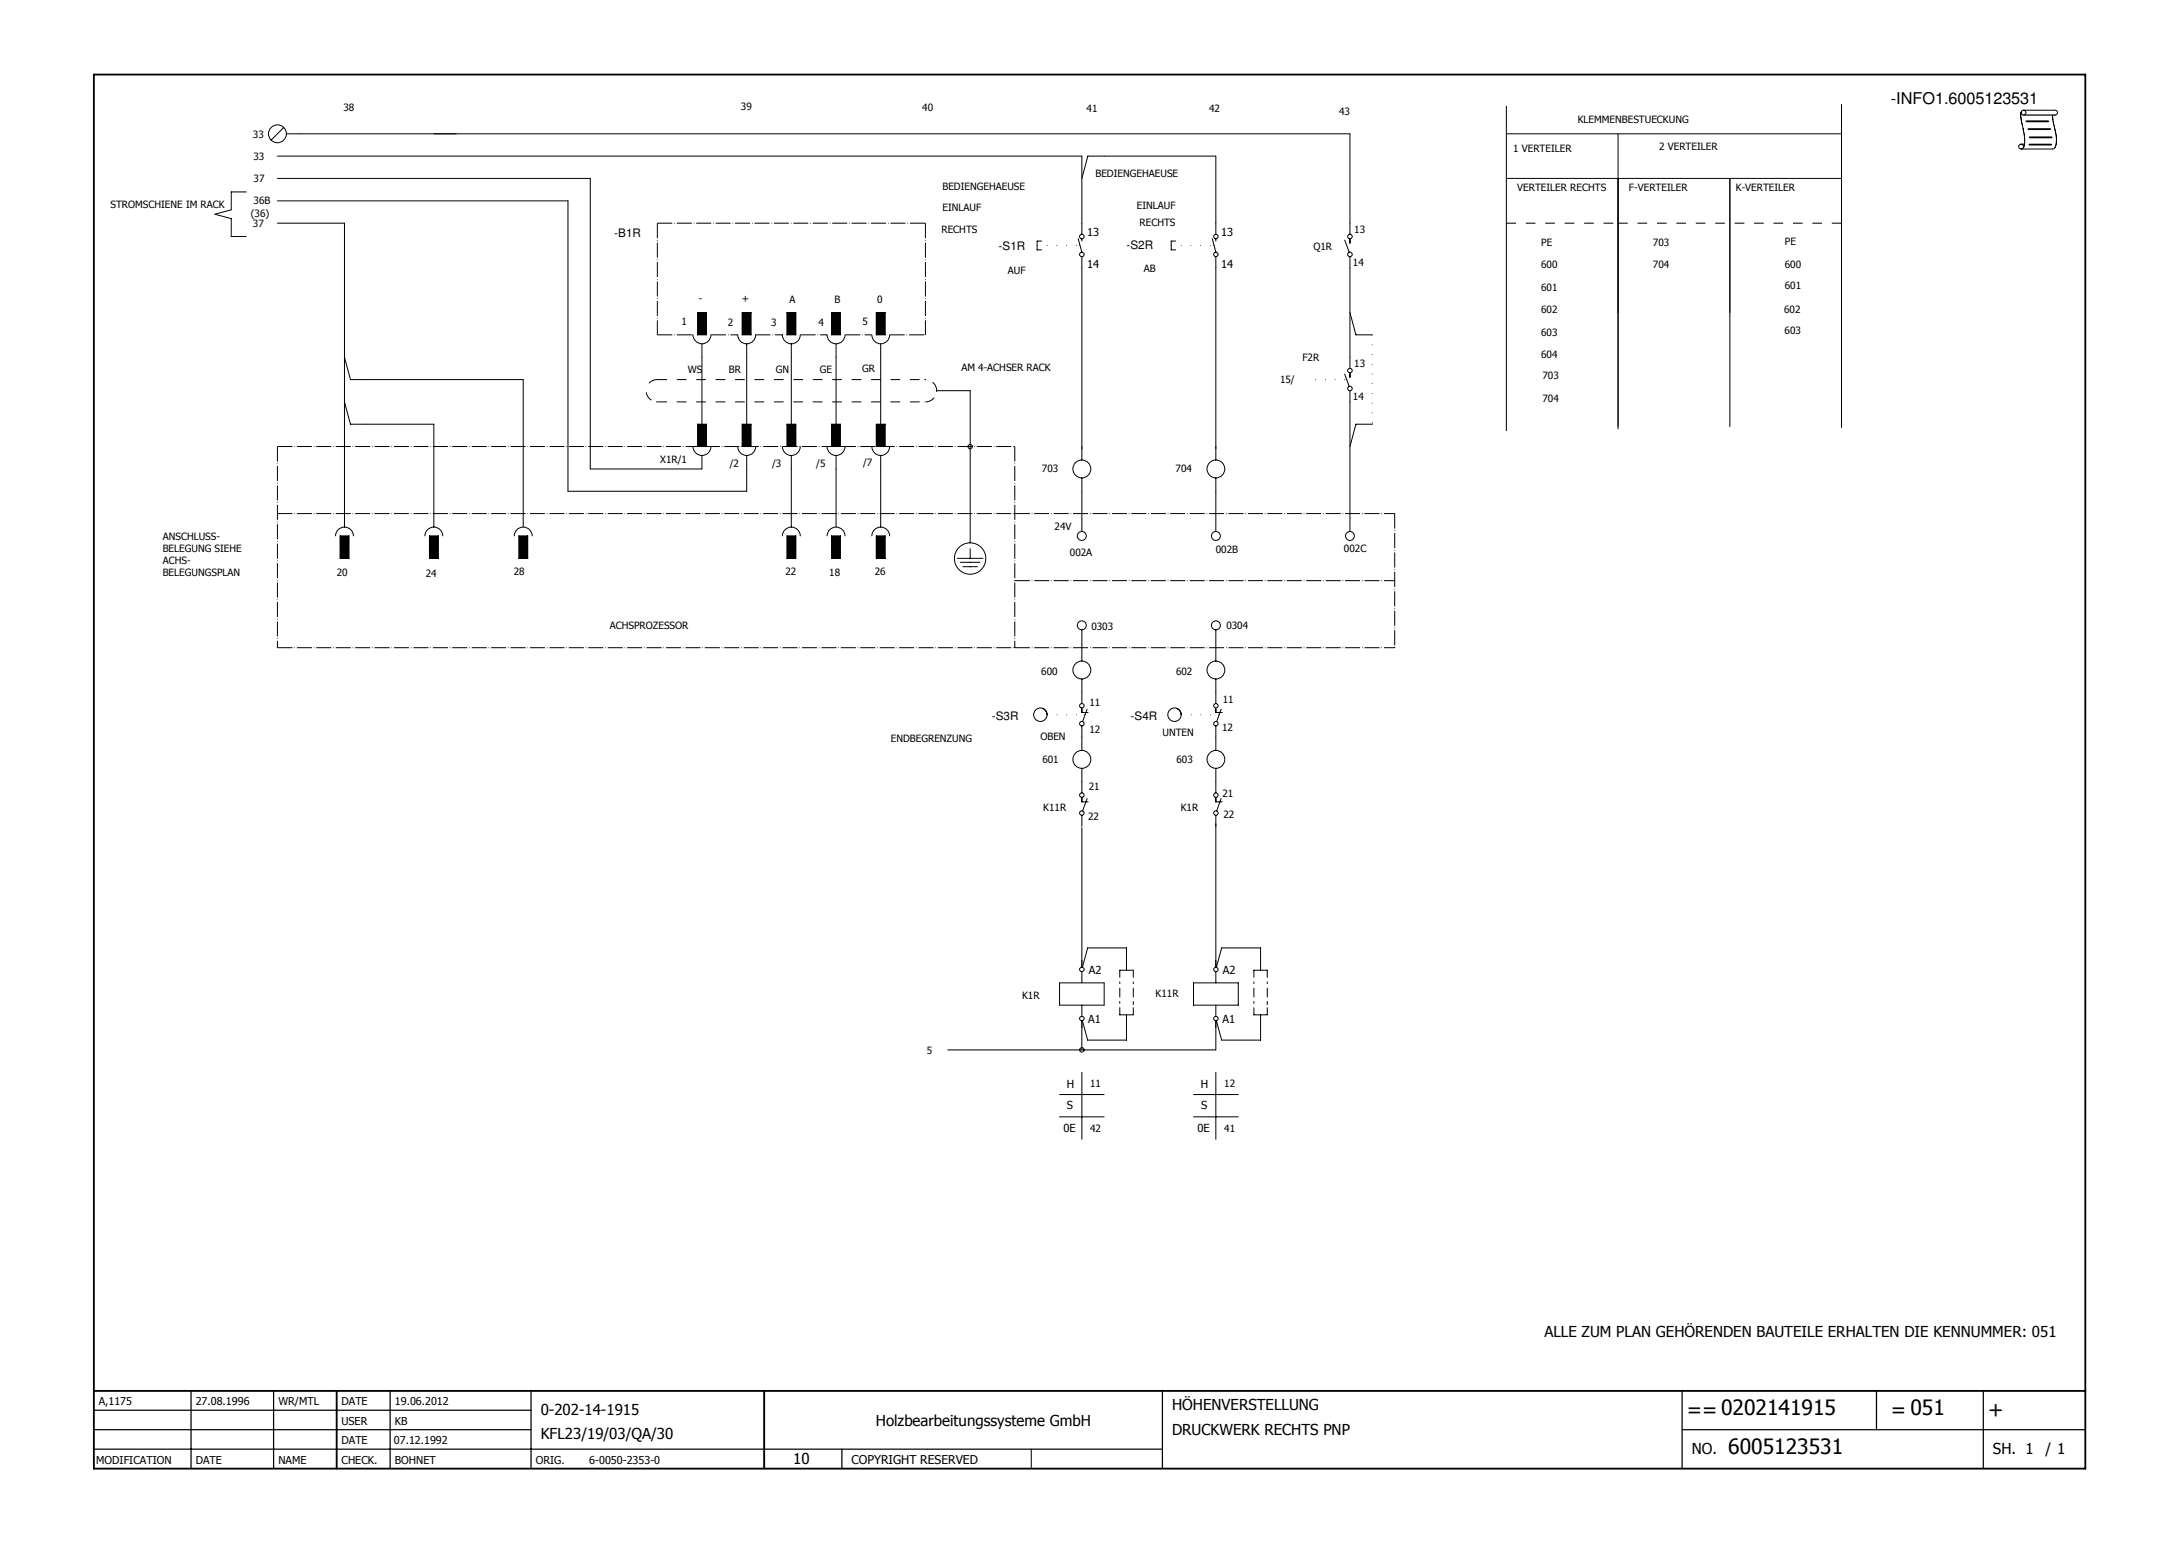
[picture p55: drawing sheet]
<svg xmlns="http://www.w3.org/2000/svg" width="297mm" height="211mm" viewBox="0 0 297 211" stroke-linecap="round" stroke-linejoin="round" font-family="sans-serif">
<defs><g id="words">
<g font-size="2.9">
<text x="230" y="193.2">==0202141915</text>
<text x="257.8" y="193.2">= 051</text>
<text x="271" y="193.2">+</text>
<text x="235.6" y="198.2">6005123531</text>
</g>
<text font-size="2.2" x="257.8" y="14.2">-INFO1.6005123531</text>
<g font-size="2.1">
<text x="210.5" y="182.3">ALLE ZUM PLAN GEHÖRENDEN BAUTEILE ERHALTEN DIE KENNUMMER: 051</text>
<text x="73.7" y="192.9">0-202-14-1915</text>
<text x="73.7" y="196.2">KFL23/19/03/QA/30</text>
<text x="119.4" y="194.4">Holzbearbeitungssysteme GmbH</text>
<text x="159.8" y="192.2">HÖHENVERSTELLUNG</text>
<text x="159.8" y="195.5">DRUCKWERK RECHTS PNP</text>
<text x="108.1" y="199.5">10</text>
<text x="230.6" y="198.2">NO.</text>
<text x="271.7" y="198.2">SH. 1</text>
<text x="278.8" y="198.2">/ 1</text>
</g>
<text font-size="1.7" x="116.1" y="199.5">COPYRIGHT RESERVED</text>
<g font-size="1.6">
<text x="83.7" y="32.3">-B1R</text>
<text x="136.1" y="34">-S1R</text>
<text x="153.6" y="33.9">-S2R</text>
<text x="135.2" y="98.1">-S3R</text>
<text x="154.1" y="98.1">-S4R</text>
</g>
<g font-size="1.5">
<text x="148.2" y="32.1">13</text>
<text x="166.5" y="32.1">13</text>
<text x="148.2" y="36.5">14</text>
<text x="166.5" y="36.5">14</text>
<text x="148.4" y="132.8">A2</text>
<text x="166.7" y="132.8">A2</text>
<text x="148.3" y="139.4">A1</text>
<text x="166.6" y="139.4">A1</text>
<text x="145.4" y="148.3">H</text>
<text x="163.7" y="148.3">H</text>
<text x="145" y="154.3">0E</text>
<text x="145.4" y="151.2">S</text>
<text x="163.2" y="154.3">0E</text>
<text x="163.7" y="151.2">S</text>
<text x="13.5" y="191.6">A,1175</text>
<text x="26.7" y="191.6">27.08.1996</text>
<text x="38" y="191.6">WR/MTL</text>
<text x="46.6" y="191.6">DATE</text>
<text x="53.8" y="191.6">19.06.2012</text>
<text x="46.6" y="194.2">USER</text>
<text x="46.6" y="196.9">DATE</text>
<text x="53.7" y="196.9">07.12.1992</text>
<text x="53.8" y="194.2">KB</text>
<text x="13.1" y="199.5">MODIFICATION</text>
<text x="26.7" y="199.5">DATE</text>
<text x="38" y="199.5">NAME</text>
<text x="46.6" y="199.5">CHECK.</text>
<text x="53.8" y="199.5">BOHNET</text>
<text x="73" y="199.5">ORIG.</text>
<text x="80.3" y="199.5">6-0050-2353-0</text>
</g>
<g font-size="1.4">
<text x="46.8" y="15.1">38</text>
<text x="101" y="14.9">39</text>
<text x="125.7" y="15.1">40</text>
<text x="148.1" y="15.3">41</text>
<text x="164.8" y="15.3">42</text>
<text x="182.6" y="15.7">43</text>
<text x="215.1" y="16.7">KLEMMENBESTUECKUNG</text>
<text x="34.5" y="18.8">33</text>
<text x="34.5" y="21.8">33</text>
<text x="206.3" y="20.7">1 VERTEILER</text>
<text x="226.2" y="20.5">2 VERTEILER</text>
<text x="15.1" y="28.3">STROMSCHIENE IM RACK</text>
<text x="34.2" y="29.5">(36)</text>
<text x="34.6" y="24.8">37</text>
<text x="34.6" y="27.9">36B</text>
<text x="128.5" y="28.7">EINLAUF</text>
<text x="128.5" y="25.8">BEDIENGEHAEUSE</text>
<text x="149.3" y="24.1">BEDIENGEHAEUSE</text>
<text x="155" y="28.5">EINLAUF</text>
<text x="206.8" y="26.1">VERTEILER RECHTS</text>
<text x="222.1" y="26.1">F-VERTEILER</text>
<text x="236.6" y="26.1">K-VERTEILER</text>
<text x="34.5" y="31">37</text>
<text x="128.3" y="31.7">RECHTS</text>
<text x="155.3" y="30.9">RECHTS</text>
<text x="179" y="34.1">Q1R</text>
<text x="184.6" y="31.8">13</text>
<text x="210.1" y="33.6">PE</text>
<text x="225.3" y="33.6">703</text>
<text x="243.3" y="33.4">PE</text>
<text x="95.2" y="41.2">-</text>
<text x="101.1" y="41.2">+</text>
<text x="107.6" y="41.3">A</text>
<text x="113.7" y="41.3">B</text>
<text x="119.6" y="41.3">0</text>
<text x="137.4" y="37.4">AUF</text>
<text x="155.9" y="37.1">AB</text>
<text x="184.4" y="36.3">14</text>
<text x="210.1" y="36.6">600</text>
<text x="210.1" y="39.7">601</text>
<text x="225.3" y="36.6">704</text>
<text x="243.3" y="36.5">600</text>
<text x="243.3" y="39.4">601</text>
<text x="92.9" y="44.3">1</text>
<text x="99.2" y="44.4">2</text>
<text x="105.1" y="44.4">3</text>
<text x="111.6" y="44.4">4</text>
<text x="117.6" y="44.3">5</text>
<text x="210.1" y="42.7">602</text>
<text x="210.1" y="45.7">603</text>
<text x="243.2" y="42.6">602</text>
<text x="243.3" y="45.5">603</text>
<text x="93.8" y="50.9">WS</text>
<text x="99.3" y="50.8">BR</text>
<text x="105.7" y="50.8">GN</text>
<text x="111.7" y="50.8">GE</text>
<text x="117.5" y="50.7">GR</text>
<text x="131.1" y="50.5">AM 4-ACHSER RACK</text>
<text x="174.5" y="52.3">15/</text>
<text x="177.5" y="49.2">F2R</text>
<text x="184.6" y="50.1">13</text>
<text x="210.1" y="48.8">604</text>
<text x="210.3" y="51.7">703</text>
<text x="184.4" y="54.6">14</text>
<text x="210.3" y="54.7">704</text>
<text x="90" y="63.2">X1R/1</text>
<text x="99.5" y="63.7">/2</text>
<text x="105.3" y="63.7">/3</text>
<text x="111.3" y="63.6">/5</text>
<text x="117.7" y="63.5">/7</text>
<text x="142" y="64.4">703</text>
<text x="160.3" y="64.3">704</text>
<text x="22.2" y="73.6">ANSCHLUSS-</text>
<text x="22.2" y="75.2">BELEGUNG SIEHE</text>
<text x="22.2" y="76.9">ACHS-</text>
<text x="143.8" y="72.2">24V</text>
<text x="145.9" y="75.8">002A</text>
<text x="165.7" y="75.4">002B</text>
<text x="183.2" y="75.2">002C</text>
<text x="22.2" y="78.5">BELEGUNGSPLAN</text>
<text x="45.9" y="78.5">20</text>
<text x="58" y="78.6">24</text>
<text x="70" y="78.4">28</text>
<text x="107.1" y="78.3">22</text>
<text x="113" y="78.5">18</text>
<text x="119.3" y="78.4">26</text>
<text x="83.1" y="85.8">ACHSPROZESSOR</text>
<text x="148.8" y="85.9">0303</text>
<text x="167.2" y="85.8">0304</text>
<text x="141.9" y="92">600</text>
<text x="160.3" y="92">602</text>
<text x="166.7" y="95.9">11</text>
<text x="121.4" y="101.2">ENDBEGRENZUNG</text>
<text x="141.8" y="100.8">OBEN</text>
<text x="148.5" y="96.3">11</text>
<text x="148.5" y="99.9">12</text>
<text x="158.5" y="100.4">UNTEN</text>
<text x="166.6" y="99.7">12</text>
<text x="142.1" y="104.1">601</text>
<text x="148.4" y="107.7">21</text>
<text x="160.4" y="104.1">603</text>
<text x="142.2" y="110.6">K11R</text>
<text x="148.3" y="111.7">22</text>
<text x="161" y="110.5">K1R</text>
<text x="166.6" y="108.6">21</text>
<text x="166.8" y="111.5">22</text>
<text x="139.3" y="136.2">K1R</text>
<text x="157.5" y="136">K11R</text>
<text x="126.3" y="143.7">5</text>
<text x="148.6" y="148.2">11</text>
<text x="166.9" y="148.2">12</text>
<text x="148.6" y="154.3">42</text>
<text x="166.9" y="154.3">41</text>
</g>
</g></defs>
<path d="M203 10l-190.4 190.4M12.7 112.2l125.9 88.2" fill="none" stroke="#fff" stroke-width=".14"/>
<path d="M12.8 10.2h271.5v190h-271.5zM12.8 189.6h271.5M45.9 189.6v10.6M104.2 189.6v10.6" fill="none" stroke="#010101" stroke-width=".25"/>
<g fill="none" stroke="#010101" stroke-width=".17">
<path d="M12.8 194.9h59.6M12.8 192.2h59.6M12.8 197.5h145.7M26 189.6v10.6M37.3 189.6v10.6M53.2 189.6v10.6M72.4 189.6v10.6M114.8 197.5v2.7M158.5 189.6v10.6M229.3 194.9h55M229.3 189.6v10.6M255.8 189.6v5.3"/>
<path d="M270.4 189.6v10.6"/>
</g>
<path d="M33.6 26.2h-2.1v2.4l-2.2 .6 2.2 .6v2.4h2.1M37.8 30.4h9.2M165.7 21.3v9.1M165.7 36.5v24.7M165.7 67v3M165.7 112.3v19.5M165.7 139.2v3.9M140.6 197.5v2.7" fill="none" stroke="#010101" stroke-width=".14"/>
<path d="M37.8 60.9v27.4" fill="none" stroke="#010101" stroke-width=".14" stroke-dasharray="2.1 .3 .1 .3" stroke-linecap="butt"/>
<path d="M37.8 88.2h.1l-.1 .1z" fill="#010101"/>
<path d="M37.8 60.9h100.5" fill="none" stroke="#010101" stroke-width=".14" stroke-dasharray="2.1 .3 .1 .3" stroke-linecap="butt"/>
<path d="M138.2 60.8l.2 .1h-.2z" fill="#010101"/>
<path d="M37.8 70h100.5" fill="none" stroke="#010101" stroke-width=".14" stroke-dasharray="2.1 .3 .1 .3" stroke-linecap="butt"/>
<path d="M138.2 70h.2h-.2z" fill="#010101"/>
<path d="M37.8 88.3h100.5" fill="none" stroke="#010101" stroke-width=".14" stroke-dasharray="2.1 .3 .1 .3" stroke-linecap="butt"/>
<path d="M138.2 88.3h.2h-.2z" fill="#010101"/>
<path d="M40.9 18.2h143.1v12.2M37.8 27.4h39.6M47 30.4v39.6M184 36.5v12.2M50 51.7h21.3v18.3M50 57.8h9.1v12.2M184 54.8v15.2" fill="none" stroke="#010101" stroke-width=".14"/>
<path d="M187.1 45.6v12.2" fill="none" stroke="#010101" stroke-width=".14" stroke-dasharray=".1 1.2 .1 1.2" stroke-linecap="butt"/>
<path d="M187 57.7h.1v.2z" fill="#010101"/>
<path d="M77.4 27.4v39.6" fill="none" stroke="#010101" stroke-width=".14"/>
<path d="M190.1 70v18.3" fill="none" stroke="#010101" stroke-width=".14" stroke-dasharray="2.1 .3 .1 .3" stroke-linecap="butt"/>
<path d="M190.1 88.2h.1l-.1 .1z" fill="#010101"/>
<path d="M37.8 24.3h42.7" fill="none" stroke="#010101" stroke-width=".14"/>
<path d="M138.3 88.3h51.8" fill="none" stroke="#010101" stroke-width=".14" stroke-dasharray="2.1 .3 .1 .3" stroke-linecap="butt"/>
<path d="M190 88.3h.2h-.2z" fill="#010101"/>
<path d="M205.3 14.5v44.2M80.5 24.3v39.6M205.3 24.3h15.4" fill="none" stroke="#010101" stroke-width=".14"/>
<path d="M89.6 30.4h36.6" fill="none" stroke="#010101" stroke-width=".14" stroke-dasharray="2.1 .3 .1 .3" stroke-linecap="butt"/>
<path d="M126 30.4h.2l-.2 .1z" fill="#010101"/>
<path d="M205.3 30.4h15.4" fill="none" stroke="#010101" stroke-width=".14" stroke-dasharray="1.3 1.3" stroke-linecap="butt"/>
<path d="M220.5 30.4h.2l-.2 .1z" fill="#010101"/>
<path d="M89.6 45.6h4.8" fill="none" stroke="#010101" stroke-width=".14" stroke-dasharray="2.1 .3 .1 .3" stroke-linecap="butt"/>
<path d="M94.3 45.6h.1l-.1 .1z" fill="#010101"/>
<path d="M205.4 18.2h45.6" fill="none" stroke="#010101" stroke-width=".14"/>
<path d="M89.6 30.4v15.2" fill="none" stroke="#010101" stroke-width=".14" stroke-dasharray="2.1 .3 .1 .3" stroke-linecap="butt"/>
<path d="M89.6 45.5v.2z" fill="#010101"/>
<path d="M89.6 51.7h36.6" fill="none" stroke="#010101" stroke-width=".14" stroke-dasharray="1.3 1.3" stroke-linecap="butt"/>
<path d="M126 51.7h.2l-.2 .1z" fill="#010101"/>
<path d="M89.5 54.8h.1M89.6 54.8h36.6M89.6 51.7a1.52 1.52 0 0 0-1.5 1.5 1.52 1.52 0 0 0 1.5 1.6" fill="none" stroke="#010101" stroke-width=".14" stroke-dasharray="1.3 1.3" stroke-linecap="butt"/>
<path d="M126 54.7l.2 .1h-.2z" fill="#010101"/>
<path d="M95.7 48.7v9.1M80.5 63.9h15.2" fill="none" stroke="#010101" stroke-width=".14"/>
<path d="M96.9 45.6h3.6" fill="none" stroke="#010101" stroke-width=".14" stroke-dasharray="2.1 .3 .1 .3" stroke-linecap="butt"/>
<path d="M100.4 45.6h.2l-.2 .1z" fill="#010101"/>
<path d="M220.6 18.2v40.3M220.6 24.3h30.4" fill="none" stroke="#010101" stroke-width=".14"/>
<path d="M220.6 30.4h30.4" fill="none" stroke="#010101" stroke-width=".14" stroke-dasharray="1.3 1.3" stroke-linecap="butt"/>
<path d="M250.9 30.4h.2l-.2 .1z" fill="#010101"/>
<path d="M220.6 24.3v18.3M101.8 48.7v9.1M101.8 63.9v3.1h-24.4" fill="none" stroke="#010101" stroke-width=".14"/>
<path d="M103 45.6h3.7" fill="none" stroke="#010101" stroke-width=".14" stroke-dasharray="2.1 .3 .1 .3" stroke-linecap="butt"/>
<path d="M106.6 45.6h.1l-.1 .1z" fill="#010101"/>
<path d="M235.8 24.3v33.9M107.9 48.7v9.1M107.9 63.9v6.1" fill="none" stroke="#010101" stroke-width=".14"/>
<path d="M109.1 45.6h3.6" fill="none" stroke="#010101" stroke-width=".14" stroke-dasharray="2.1 .3 .1 .3" stroke-linecap="butt"/>
<path d="M112.6 45.6h.2l-.2 .1z" fill="#010101"/>
<g fill="none" stroke="#010101" stroke-width=".14">
<path d="M251 14.3v44M275.5 15.3a6.9 6.9 0 0 0 .3 2.4v.2a3.6 3.6 0 0 1 0 2.2M275.5 19.7h.5M275.8 15h4.3a.33 .33 0 0 1 .4 .4 .33 .33 0 0 1-.4 .3M279.8 15.7l.2 1.2a5.3 5.3 0 0 1 .1 3.2l-.3 .2h-4.3M147 32.5l.5 1.9M147.5 60.9v1.8M147.5 65.1v1.9M165.7 60.9v1.8M165.7 65.1v1.9"/>
<circle cx="275.5" cy="20" r=".33"/>
<circle cx="275.8" cy="15.4" r=".33"/>
<circle cx="147.5" cy="34.7" r=".31"/>
<circle cx="147.5" cy="63.9" r="1.22"/>
<circle cx="165.7" cy="63.9" r="1.22"/>
</g>
<path d="M275.9 15.7h4.3" fill="none" stroke="#010101" stroke-width=".17"/>
<path d="M276.2 16.5h3M276.5 17.6h3M276.6 19.7h3M276.7 18.7h3" fill="none" stroke="#010101" stroke-width=".25"/>
<path d="M141.4 33.5h5.8" fill="none" stroke="#010101" stroke-width=".14" stroke-dasharray=".1 1.2 .1 1.2" stroke-linecap="butt"/>
<path d="M147.1 33.4l.2 .1h-.2z" fill="#010101"/>
<g fill="none" stroke="#010101" stroke-width=".14">
<path d="M142 32.9h-.6v1.2h.6M147.5 30.4v1.5M147.5 32.6v.3M147.5 35v1.5M160.3 32.9h-.6v1.2h.6M165.3 32.5l.4 1.9M165.7 32.6v.3M165.7 35v1.5"/>
<circle cx="147.5" cy="32.2" r=".31"/>
<circle cx="165.7" cy="32.2" r=".31"/>
<circle cx="165.7" cy="34.7" r=".31"/>
</g>
<path d="M159.7 33.5h5.8" fill="none" stroke="#010101" stroke-width=".14" stroke-dasharray=".1 1.2 .1 1.2" stroke-linecap="butt"/>
<path d="M165.4 33.4l.1 .1h-.1z" fill="#010101"/>
<g fill="none" stroke="#010101" stroke-width=".14">
<path d="M150.5 21.3h-2.2l-.8 3M165.7 30.4v1.5M183.3 32.7l.6 1.7M184 30.4v1.5M184 32.6v.6M184 35v1.5M114 48.7v9.1M114 63.9v6.1"/>
<circle cx="184" cy="32.2" r=".31"/>
<circle cx="184" cy="34.7" r=".31"/>
</g>
<path d="M115.2 45.6h3.6" fill="none" stroke="#010101" stroke-width=".14" stroke-dasharray="2.1 .3 .1 .3" stroke-linecap="butt"/>
<path d="M118.7 45.6h.1l-.1 .1z" fill="#010101"/>
<g fill="none" stroke="#010101" stroke-width=".14">
<path d="M46.4 73.1h1.2v3h-1.2zM147.5 70v2.4M165.7 70v2.4M184 70v2.4M147.5 85.9v2.4M165.7 85.9v2.4"/>
<circle cx="147.5" cy="73.1" r=".61"/>
<circle cx="165.7" cy="73.1" r=".61"/>
<circle cx="184" cy="73.1" r=".6"/>
<circle cx="147.5" cy="85.2" r=".61"/>
<circle cx="165.7" cy="85.2" r=".61"/>
</g>
<path d="M46.4 73.1h1.2v3h-1.2z" fill="#010101"/>
<path d="M120.1 48.7v9.1M45.7 73.1a1.22 1.22 0 0 1 1.3-1.3 1.22 1.22 0 0 1 1.2 1.3M47 70v1.8M57.9 73.1a1.22 1.22 0 0 1 1.2-1.3 1.22 1.22 0 0 1 1.3 1.3M58.5 73.1h1.3v3h-1.3zM59.1 70v1.8" fill="none" stroke="#010101" stroke-width=".14"/>
<path d="M58.5 73.1h1.3v3h-1.3z" fill="#010101"/>
<path d="M70.7 73.1h1.2v3h-1.2zM71.3 70v1.8" fill="none" stroke="#010101" stroke-width=".14"/>
<path d="M70.7 73.1h1.2v3h-1.2z" fill="#010101"/>
<path d="M47 48.7l.8 3h2.2M70.1 73.1a1.22 1.22 0 0 1 1.2-1.3 1.22 1.22 0 0 1 1.2 1.3M120.1 63.9v6.1" fill="none" stroke="#010101" stroke-width=".14"/>
<path d="M121.3 45.6h4.9" fill="none" stroke="#010101" stroke-width=".14" stroke-dasharray="2.1 .3 .1 .3" stroke-linecap="butt"/>
<path d="M126 45.6h.2l-.2 .1z" fill="#010101"/>
<path d="M107.3 73.1h1.2v3h-1.2z" fill="none" stroke="#010101" stroke-width=".14"/>
<path d="M107.3 73.1h1.2v3h-1.2z" fill="#010101"/>
<path d="M106.7 73.1a1.22 1.22 0 0 1 1.2-1.3 1.22 1.22 0 0 1 1.2 1.3M107.9 70v1.8M113.4 73.1h1.2v3h-1.2zM114 70v1.8" fill="none" stroke="#010101" stroke-width=".14"/>
<path d="M113.4 73.1h1.2v3h-1.2z" fill="#010101"/>
<path d="M112.8 73.1a1.22 1.22 0 0 1 1.2-1.3 1.22 1.22 0 0 1 1.2 1.3M119.5 73.1h1.2v3h-1.2z" fill="none" stroke="#010101" stroke-width=".14"/>
<path d="M119.5 73.1h1.2v3h-1.2z" fill="#010101"/>
<path d="M118.9 73.1a1.21 1.21 0 0 1 1.2-1.3 1.21 1.21 0 0 1 1.2 1.3M120.1 70v1.8" fill="none" stroke="#010101" stroke-width=".14"/>
<path d="M126.2 30.4v15.2" fill="none" stroke="#010101" stroke-width=".14" stroke-dasharray="2.1 .3 .1 .3" stroke-linecap="butt"/>
<path d="M126.1 45.5h.1v.2z" fill="#010101"/>
<g fill="none" stroke="#010101" stroke-width=".14">
<path d="M38.7 17.4l-1.7 1.7M39 18.2h1.9M147.5 88.3v1.8M147.5 92.6v3.3M165.7 88.3v1.8M165.7 92.6v1.8"/>
<circle cx="37.8" cy="18.2" r="1.22"/>
<circle cx="147.5" cy="91.3" r="1.22"/>
<circle cx="165.7" cy="91.3" r="1.22"/>
</g>
<path d="M126.2 54.8a1.54 1.54 0 0 0 1.5-1.5M126.2 51.7h-.1M127.7 53.4v-.1M127.7 53.3a1.53 1.53 0 0 0-1.6-1.6" fill="none" stroke="#010101" stroke-width=".14" stroke-dasharray="1.3 1.3" stroke-linecap="butt"/>
<path d="M142.7 97.4h5.2" fill="none" stroke="#010101" stroke-width=".14" stroke-dasharray=".1 1.2 .1 1.2" stroke-linecap="butt"/>
<path d="M147.8 97.4h.2l-.2 .1z" fill="#010101"/>
<g fill="none" stroke="#010101" stroke-width=".14">
<path d="M127.7 53.3h4.6M142.1 96.6a.92 .92 0 0 1 .6 .8M147.5 96.5v.6h.8M147.5 98.9v1.6M148.2 96.7l-.6 1.7M160.4 96.6a.95 .95 0 0 1 .6 .8M165.7 96.5v.6h.9M165.7 94.4v1.5M165.7 98.9v1.6M166.5 96.7l-.6 1.7"/>
<circle cx="141.8" cy="97.4" r=".91"/>
<circle cx="147.5" cy="96.2" r=".31"/>
<circle cx="147.5" cy="98.6" r=".31"/>
<circle cx="160.1" cy="97.4" r=".91"/>
<circle cx="165.7" cy="98.6" r=".3"/>
</g>
<path d="M161 97.4h5.2" fill="none" stroke="#010101" stroke-width=".14" stroke-dasharray=".1 1.2 .1 1.2" stroke-linecap="butt"/>
<path d="M166.1 97.4h.1l-.1 .1z" fill="#010101"/>
<g fill="none" stroke="#010101" stroke-width=".14">
<path d="M47 54.8l.8 3h2.2M132.3 53.3v16.7M147.5 100.5v1.8M147.5 104.7v3.4M147.5 108.7v.6h.8M147.5 111.1v1.6M148.2 108.9l-.6 1.6M165.7 108.7v.6h.9M165.7 106.6v1.5M165.7 111.1v1.6M166.5 108.9l-.6 1.6M144.4 134h6.1v3h-6.1z"/>
<path d="M147.5 130.9v.9M147.5 132.5v1.5M147.5 137v1.6M147.5 139.2v.9M147.6 131.8l.7-2.6h5.3v3.1M152.6 133.2v-.9h1.9v.9M152.6 133.8v.3M152.6 134.7v1.2M152.6 136.5v.3M152.6 137.4v.9h1.9v-.9M153.6 138.3v3.5h-5.3l-.7-2.6M154.5 133.8v.3"/>
<path d="M154.5 134.7v1.2M154.5 136.5v.4M129.2 143.1h36.5"/>
<circle cx="165.7" cy="96.2" r=".3"/>
<circle cx="147.5" cy="103.5" r="1.22"/>
<circle cx="147.5" cy="108.4" r=".31"/>
<circle cx="147.5" cy="110.8" r=".31"/>
<circle cx="165.7" cy="108.4" r=".3"/>
<circle cx="165.7" cy="110.8" r=".3"/>
<circle cx="147.5" cy="132.1" r=".31"/>
<circle cx="147.5" cy="138.9" r=".31"/>
<circle cx="147.5" cy="143.1" r=".31"/>
</g>
<path d="M138.3 60.9v27.4" fill="none" stroke="#010101" stroke-width=".14" stroke-dasharray="2.1 .3 .1 .3" stroke-linecap="butt"/>
<path d="M138.3 88.2h.1l-.1 .1z" fill="#010101"/>
<g fill="none" stroke="#010101" stroke-width=".14">
<path d="M162.7 134h6.1v3h-6.1zM165.7 130.9v.9M165.7 132.5v1.5M165.7 137v1.6M165.7 139.2v.9M165.8 131.8l.7-2.6h5.3v3.1M170.9 133.2v-.9h1.9v.9M170.9 137.4v.9h1.9v-.9M170.9 133.8v.3M170.9 134.7v1.2M170.9 136.5v.3M171.8 138.3v3.5h-5.3l-.7-2.6"/>
<path d="M172.8 133.8v.3M172.8 134.7v1.2M172.8 136.5v.4"/>
<circle cx="165.7" cy="132.1" r=".3"/>
<circle cx="165.7" cy="138.9" r=".3"/>
</g>
<path d="M138.3 70h51.8" fill="none" stroke="#010101" stroke-width=".14" stroke-dasharray="2.1 .3 .1 .3" stroke-linecap="butt"/>
<path d="M190 70h.2h-.2z" fill="#010101"/>
<g fill="none" stroke="#010101" stroke-width=".14">
<path d="M165.7 100.5v1.8M165.7 104.7v1.9"/>
<circle cx="165.7" cy="103.5" r="1.22"/>
</g>
<path d="M138.3 79.2h51.8" fill="none" stroke="#010101" stroke-width=".14" stroke-dasharray="2.1 .3 .1 .3" stroke-linecap="butt"/>
<path d="M190 79.1l.2 .1h-.2z" fill="#010101"/>
<path d="M95.1 42.6h1.2v3h-1.2zM95.7 46.9v1.8" fill="none" stroke="#010101" stroke-width=".14"/>
<path d="M95.1 42.6h1.2v3h-1.2z" fill="#010101"/>
<path d="M94.5 45.6a1.22 1.22 0 0 0 1.2 1.3 1.22 1.22 0 0 0 1.2-1.3M101.2 42.6h1.2v3h-1.2z" fill="none" stroke="#010101" stroke-width=".14"/>
<path d="M101.2 42.6h1.2v3h-1.2z" fill="#010101"/>
<path d="M100.6 45.6a1.22 1.22 0 0 0 1.2 1.3 1.22 1.22 0 0 0 1.2-1.3M101.8 46.9v1.8M107.3 42.6h1.2v3h-1.2z" fill="none" stroke="#010101" stroke-width=".14"/>
<path d="M107.3 42.6h1.2v3h-1.2z" fill="#010101"/>
<path d="M106.7 45.6a1.22 1.22 0 0 0 1.2 1.3 1.22 1.22 0 0 0 1.2-1.3M107.9 46.9v1.8M112.8 45.6a1.22 1.22 0 0 0 1.2 1.3 1.22 1.22 0 0 0 1.2-1.3M113.4 42.6h1.2v3h-1.2z" fill="none" stroke="#010101" stroke-width=".14"/>
<path d="M113.4 42.6h1.2v3h-1.2z" fill="#010101"/>
<path d="M114 46.9v1.8M118.9 45.6a1.21 1.21 0 0 0 1.2 1.3 1.21 1.21 0 0 0 1.2-1.3M119.5 42.6h1.2v3h-1.2z" fill="none" stroke="#010101" stroke-width=".14"/>
<path d="M119.5 42.6h1.2v3h-1.2z" fill="#010101"/>
<path d="M95.1 57.8h1.2v3.1h-1.2zM120.1 46.9v1.8M95.7 62.1v1.8" fill="none" stroke="#010101" stroke-width=".14"/>
<path d="M95.1 57.8h1.2v3.1h-1.2z" fill="#010101"/>
<path d="M101.2 57.8h1.2v3.1h-1.2zM94.5 60.9a1.22 1.22 0 0 0 1.2 1.2 1.22 1.22 0 0 0 1.2-1.2" fill="none" stroke="#010101" stroke-width=".14"/>
<path d="M101.2 57.8h1.2v3.1h-1.2z" fill="#010101"/>
<path d="M107.3 57.8h1.2v3.1h-1.2zM100.6 60.9a1.22 1.22 0 0 0 1.2 1.2 1.22 1.22 0 0 0 1.2-1.2M101.8 62.1v1.8" fill="none" stroke="#010101" stroke-width=".14"/>
<path d="M107.3 57.8h1.2v3.1h-1.2z" fill="#010101"/>
<path d="M113.4 57.8h1.2v3.1h-1.2zM106.7 60.9a1.22 1.22 0 0 0 1.2 1.2 1.22 1.22 0 0 0 1.2-1.2M107.9 62.1v1.8" fill="none" stroke="#010101" stroke-width=".14"/>
<path d="M113.4 57.8h1.2v3.1h-1.2z" fill="#010101"/>
<path d="M147.5 21.3v9.1M119.5 57.8h1.2v3.1h-1.2zM112.8 60.9a1.22 1.22 0 0 0 1.2 1.2 1.22 1.22 0 0 0 1.2-1.2M114 62.1v1.8" fill="none" stroke="#010101" stroke-width=".14"/>
<path d="M119.5 57.8h1.2v3.1h-1.2z" fill="#010101"/>
<g fill="none" stroke="#010101" stroke-width=".14">
<path d="M37.8 21.3h109.7M147.5 36.5v24.7M184 42.6l.8 3h2.3M184 48.7v1.5M184 53.3v1.5M118.9 60.9a1.21 1.21 0 0 0 1.2 1.2 1.21 1.21 0 0 0 1.2-1.2M120.1 62.1v1.8M130.5 76.1h3.5M130.9 76.7h2.7M131.2 77.3h2M132.3 70v4M132.3 74.8v1.3"/>
<path d="M147.5 67v3M147.5 112.8v18.1"/>
<circle cx="132.2" cy="76.1" r="2.14"/>
<circle cx="132.2" cy="60.9" r=".3"/>
</g>
<path d="M179.3 51.7h4.3" fill="none" stroke="#010101" stroke-width=".14" stroke-dasharray=".1 1.2 .1 1.2" stroke-linecap="butt"/>
<path d="M183.5 51.7l.1 .1h-.1z" fill="#010101"/>
<g fill="none" stroke="#010101" stroke-width=".14">
<path d="M150.5 21.3h15.2M183.3 51l.6 1.7M184 50.8v.6M187.1 57.8h-2.3l-.8 3.1M147.5 130.9v.9M147.5 139.2v3.9M144.4 152.2h6.1M144.4 149.2h6.1M147.5 146.2v9.1M162.7 152.2h6.1M162.7 149.2h6.1M165.7 146.2v9.1"/>
<circle cx="184" cy="50.5" r=".31"/>
<circle cx="184" cy="53" r=".31"/>
</g>
<use href="#words"/>
</svg>
